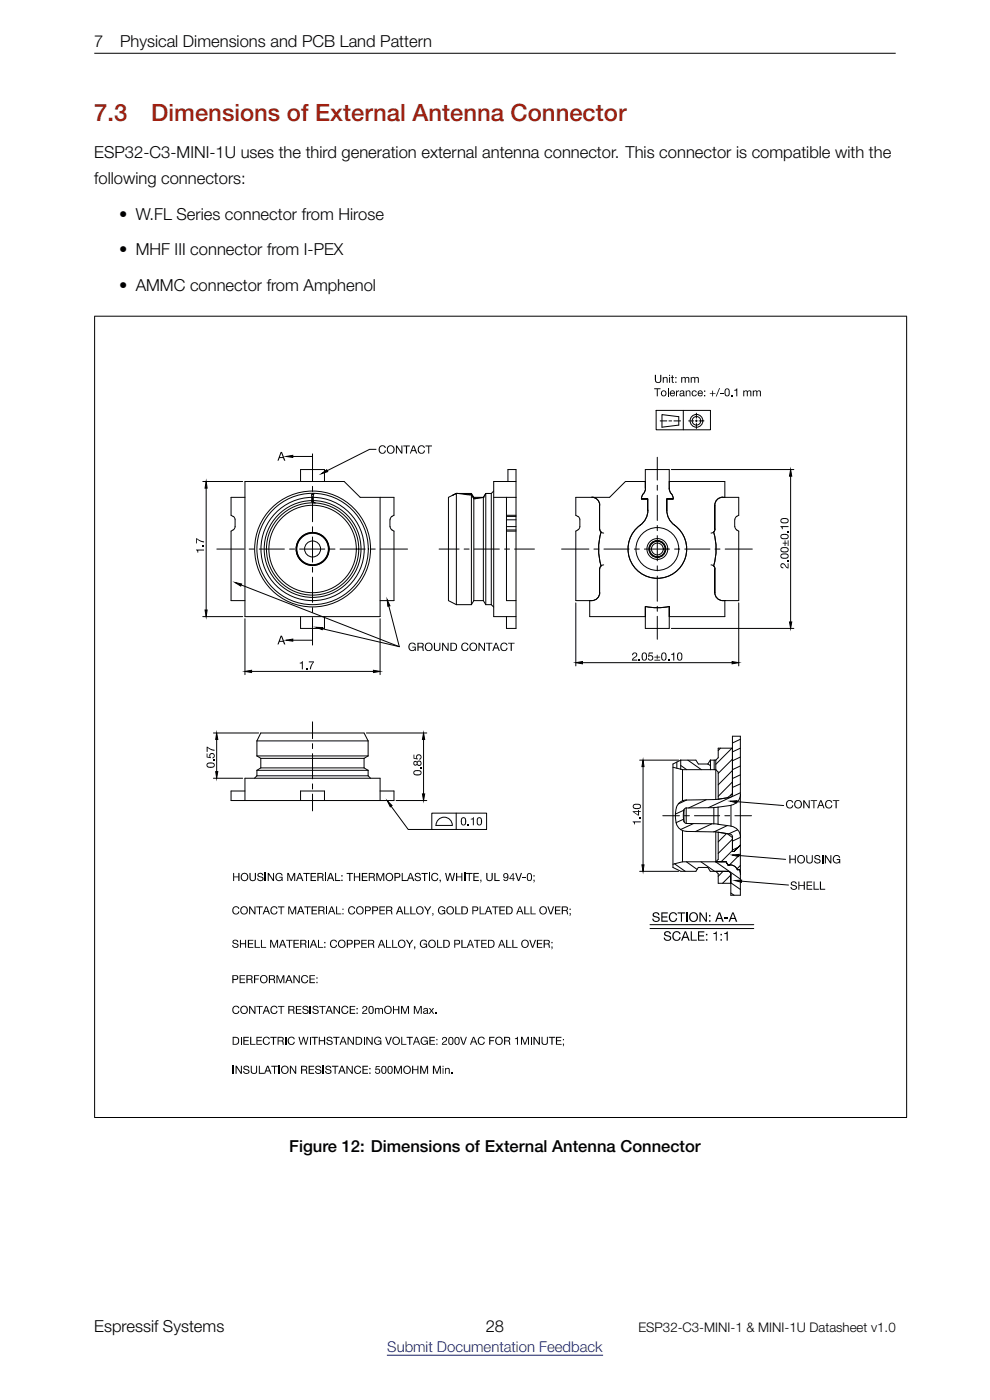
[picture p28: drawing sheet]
<svg xmlns="http://www.w3.org/2000/svg" width="210mm" height="297mm" viewBox="0 0 210 297" stroke-linecap="round" stroke-linejoin="round" font-family="sans-serif">
<defs><g id="words">
<g font-size="5.1" fill="#a02010">
<text x="20" y="25.8">7.3</text>
<text x="32.1" y="25.8">Dimensions of External Antenna Connector</text>
</g>
<g font-size="3.5">
<text x="20" y="9.9">7</text>
<text x="25.5" y="9.9">Physical Dimensions and PCB Land Pattern</text>
<text x="20" y="33.5">ESP32-C3-MINI-1U uses the third generation external antenna connector. This connector is compatible with the</text>
<text x="20" y="39">following connectors:</text>
<text x="25.3" y="46.6">• W.FL Series connector from Hirose</text>
<text x="25.3" y="54.2">• MHF III connector from I-PEX</text>
<text x="25.3" y="61.8">• AMMC connector from Amphenol</text>
<text x="61.3" y="244.5">Figure 12: Dimensions of External Antenna Connector</text>
<text x="20" y="282.5">Espressif Systems</text>
<text x="103" y="282.5">28</text>
</g>
<text font-size="3.2" fill="#1020a0" x="82.2" y="286.8">Submit Documentation Feedback</text>
<g font-size="2.8">
<text x="138.3" y="195.5">SECTION: A-A</text>
<text x="140.7" y="199.6">SCALE: 1:1</text>
<text x="135.4" y="282.5">ESP32-C3-MINI-1 &amp; MINI-1U Datasheet v1.0</text>
</g>
<g font-size="2.6">
<text x="58.9" y="97.7">A</text>
<text x="58.9" y="136.7">A</text>
</g>
<g font-size="2.4">
<text x="138.7" y="81.2">Unit: mm</text>
<text x="138.7" y="84.1">Tolerance: +/-0.1 mm</text>
<text x="80.2" y="96.2">CONTACT</text>
<text x="43.3" y="117.4" transform="rotate(-90 43.3 117.4)">1.7</text>
<text x="63.3" y="142">1.7</text>
<text x="86.5" y="138.1">GROUND CONTACT</text>
<text x="45.5" y="163" transform="rotate(-90 45.5 163)">0.57</text>
<text x="89.4" y="164.6" transform="rotate(-90 89.4 164.6)">0.85</text>
<text x="166.6" y="171.5">CONTACT</text>
<text x="97.6" y="175.1">0.10</text>
<text x="135.9" y="175.1" transform="rotate(-90 135.9 175.1)">1.40</text>
<text x="167.3" y="183.2">HOUSING</text>
<text x="49.3" y="186.9">HOUSING MATERIAL: THERMOPLASTIC, WHITE, UL 94V-0;</text>
<text x="167.6" y="188.8">SHELL</text>
<text x="49.2" y="194">CONTACT MATERIAL: COPPER ALLOY, GOLD PLATED ALL OVER;</text>
<text x="49.2" y="201.1">SHELL MATERIAL: COPPER ALLOY, GOLD PLATED ALL OVER;</text>
<text x="49.1" y="208.6">PERFORMANCE:</text>
<text x="49.2" y="215.1">CONTACT RESISTANCE: 20mOHM Max.</text>
<text x="49.2" y="221.6">DIELECTRIC WITHSTANDING VOLTAGE: 200V AC FOR 1MINUTE;</text>
<text x="49.2" y="227.8">INSULATION RESISTANCE: 500MOHM Min.</text>
</g>
</g></defs>
<path d="M20 11.3h170M20 67.1h172.4M20.1 67.1v170M192.3 67.1v170M20 237.1h172.4" fill="none" stroke="#000" stroke-width=".21"/>
<!-- layer: 1 -->
<g fill="#000" stroke="#000" stroke-width=".21">
<path d="M60.7 96.8l1.4-.2v.4zM43.7 102.1l.2 1.5h-.4zM68.2 100.5l1.1-.9 .2 .5zM167.7 99.6l.2 1.4h-.4zM43.5 129.4h.4l-.2 1.4zM49.9 123.6l1.3 .3-.1 .4zM60.7 135.8l1.4-.2v.4zM67 133.1h1.5l-.2 .5zM82.1 127.2l.6 1.3-.4 .1zM167.5 131.9h.4l-.2 1.4zM46 155.5l.2 1.4h-.4zM52 142.4l1.4-.2v.5z"/>
<path d="M79.2 142.2l1.4 .2-1.4 .3zM89.8 155.5l.3 1.4h-.5zM122.1 140.6l1.4-.3v.5zM155.3 140.3l1.4 .3-1.4 .2zM45.8 163.7h.4l-.2 1.4zM82.2 169.9l1 1-.4 .3zM89.6 168.4h.5l-.3 1.4zM136.4 161.3l.2 1.3h-.4zM154.9 170l1.4-.1v.4zM136.2 183.5h.4l-.2 1.3zM155.3 181.4l1.4-.2v.5zM155.9 186.8l1.4-.1v.5z"/>
</g>
<g fill="none" stroke="#000" stroke-width=".21">
<path d="M62.1 96.8h4.2M79.8 95.3h-1.4l-9 4.6M142.4 99.6h26M43 102.1h8.5M43.7 103.6v25.8M49.4 109.5l.4 .5 .1 1.7M49.9 111.7a1.09 1.09 0 0 1-.9 1v14.7h3M52 105.5h-3v3.8l.4 .3M63.8 102.1v-2.5h5v2.5M66.1 106.2a10.3 10.3 0 0 0-8.9 15.1 10.3 10.3 0 0 0 17.5 1.1 10.3 10.3 0 0 0-6.9-16.1l-1.3-.1M66.1 105.5a11 11 0 0 0-9.4 16.1 11 11 0 0 0 18.6 1.1 11 11 0 0 0-7.6-17.1l-1.2-.1M66.2 104.9l-.1 1.6 .4 .2"/>
<path d="M66.2 104.9h.1M66.3 104.7h.1M66.3 104.7l-.1 .2M66.5 104.9v1.6l.4 .2M66.7 104.7l-.2 .2M66.7 106.6v.1M80.6 105.5v25.3h-28.6v-28.7h21l3.4 3.4h7.2v3.8l-.5 .3M82.7 111.7a1.11 1.11 0 0 0 .9 1v14.7h-3M83.2 109.5l-.4 .5-.1 1.7M95.9 105.1l.9-.4-1.7 .8v21.9l1.7 .9M96.8 104.7h3.2M96.8 104.7h.2"/>
<path d="M96.8 104.7h.1M96.8 104.7v23.6M97.1 104.7l2.9 .3M97.4 104.7l1.6 .2M99 104.9h.7M99 104.9h.1M99.7 104.9h.3M100 104.7l.5 .8M100 104.7v.2M100 105v23.3M100 104.9v.1M100 105l.1 .1a.59 .59 0 0 0 .8 .6"/>
<path d="M100.1 104.9l.4 .8M100.5 105.5h2M100.5 105.5v.2M100.5 105.9v21.5M100.9 105.7h-.4M102.5 105.5h.1M102.5 105.5l-1.6 .2M102.5 105.5l-1.7 .3M102.5 105.5v21.9M103 104.7l-.5 .8M103 104.7h.1M103 104.7v23.6"/>
<path d="M103.1 104.7h.8M104.2 104.7h-1.1M104.2 104.7v23.6M104.7 105.5h4.8M104.7 104.2l-.5 .5M107.4 105.5v21.9h2.1M107.4 112.7h2.1M107.4 112.4h2.1M107.4 111.7h2.1M107.4 110.3h2.1M107.4 109.6h2.1M107.4 109.3h2.1"/>
<path d="M107.7 102.1v-2.5h1.8v5.9M109.5 105.5v27.8h-2.1v-2.5M109.5 102.1h-4.8v28.7h4.8M122.6 109.5l.3 .5 .1 1.7M123 111.7l-.4 .7M125.5 105.5a1.7 1.7 0 0 1 1.7 1.7M127.2 112.3v-5.1v5.1M128.1 113.1a.84 .84 0 0 1-.9-.9l.3 .7a12.6 12.6 0 0 0 0 7.2l-.3 .6a.84 .84 0 0 1 .9-.9M136.1 105.9h1.3h-1.3M136.9 103.6l-.1 .6-.6 1-.1 .6M137.4 108.3v-2.4v2.4M137.4 108.2a4.4 4.4 0 0 1-2.3 3.8 6.2 6.2 0 0 0 .4 9.2 6.2 6.2 0 0 0 9.1-1.2 6.2 6.2 0 0 0-2-9 3.9 3.9 0 0 1-1.2-2.8"/>
<path d="M141.4 105.9v2.4v-2.4M142 102.1h11.8v3.4M142.8 105.9h-1.4h1.4M142.8 105.8l-.1-.6-.7-1.3v-4.3h-5.1v4v-1.5h-4.2l-3.4 3.4h-7.2v3.8l.5 .3M150.8 119.8a.84 .84 0 0 1 .9 .9l-.3-.6M151.4 112.9a12.5 12.5 0 0 1 0 7.2M151.4 112.9l.3-.7a.84 .84 0 0 1-.9 .9M151.6 107.2v5.1v-5.1M153.3 105.5h3.4v3.8l-.4 .3M153.3 105.5a1.7 1.7 0 0 0-1.7 1.7M155.9 111.7a1.11 1.11 0 0 0 .8 1v14.7h-3.4h.5v3.4h-11.8v-2.1v4.6h-5.1v-4.6v2.1h-11.8v-3.4h.4h-3.4v-14.7l.5-.3M156.3 109.5l-.4 .5-.1 1.7"/>
<path d="M167.7 101v30.9M43 130.8h8.5M51.2 124.1l33.5 13.1M52 131.3v11.8M62.1 135.8h4.2M63.8 130.8v2.5h5v-2.5M68.4 133.4l16.3 3.8M80.6 131.3v11.8M82.5 128.5l2.2 8.7M96.8 128.3h3.2M100.5 127.4h2M100.5 127.4l-.5 .9"/>
<path d="M102.5 127.4l.5 .9M103 128.3h1.2M104.2 128.3l.5 .5M122.1 127.9v13.4M127.2 125.7v-5v5M127.2 125.7a1.7 1.7 0 0 1-1.7 1.7M136.9 128.7l2.2 .2 2.9-.2M142.4 133.3h26M151.6 120.7v5v-5M151.6 125.7a1.7 1.7 0 0 0 1.7 1.7M156.7 127.9v13.4M45.3 155.5h9.6"/>
<path d="M46 156.9v6.8M53.4 142.4h25.8M54.5 157.2v3.2M54.5 157.2l.8-1.7h21.9l.9 1.7M54.5 157.2h23.6M77.7 155.5h12.8M78.1 157.2v3.2M89.8 156.9v11.5M123.5 140.6h31.8M152.8 158.7l-.5 .5M155.3 158.7l-3.5 3.4M155.4 158.7h-3.1v2l-.5 .6"/>
<path d="M157 158.7l-1.6 .8M157 156.8l-1.6 .8M45.3 165.1h6.2M52 167.8h-3v2h34.6v-2h-3M52 169.8v-4.7h28.6v4.7M54.5 163.4v1.2M54.5 164.6l-.5 .5M54.5 160.4l.8 .5M54.5 164.6h23.6M54.5 163.4h23.6M54.5 160.4h23.6M55.3 160.9v2"/>
<path d="M55.3 162.9l-.8 .5M55.3 162.9h21.9M55.3 160.9h21.9M63.8 169.8v-2h5v2M77.2 160.9v2M77.2 162.9l.9 .5M78.1 163.4v1.2M78.1 160.4l-.9 .5M78.1 164.6l.5 .5M83 171l3.6 5h5M84 169.8h6.5M91.6 172.5h11.6v3.5h-11.6z"/>
<path d="M92.5 175.1a1.73 1.73 0 0 1 1.7-1.7 1.73 1.73 0 0 1 1.7 1.7h-3.4M96.8 172.5v3.5M135.7 161.3h8.2M136.4 162.6v20.9M142.7 162.8l1.7 .4M143.5 174.7a2.18 2.18 0 0 0 2 1.6M143.5 171.4l-.2 1.6 .2 1.7M143.6 161.7v1.3M144.4 161.3l-1.7 .8v21.9l1.7 .8h3.2l.5-.8h2.1l.5 .8h3.7h-2.6l.5 .6v2h2.7v-1.9v4.4h2v-33.7h-1.6v12.3a.6 .6 0 0 1-.6 .6M144.4 162.4l1.3 .9M144.4 161.3v1.9M144.4 161.3h3.2l.5 .8h2.1"/>
<path d="M144.4 163.2l.4 .1M144.8 163.3h7l.5 .5v5.8l2-.4 1.1-.8M144.8 163.3v6.6M144.8 176.2v6.6M145 173.8l-1.6 .7M145 171.9l-1.7 .8M145.1 171.8v2.5M145.1 174.3l.5 .4M145.1 171.8l-.1 1 .1 1.5M145.5 176.4l5.9 .1M145.5 169.7a2.18 2.18 0 0 0-2 1.7M145.6 171.4l5.8-.1v3.5l-5.8-.1"/>
<path d="M145.6 171.4v3.3M145.6 171.4l-.5 .4M145.6 169.7l-1.7 .8M145.9 161.3l2.9 2M147.1 174.7l-2.8 1.3M149.8 169.7l-3.7 1.7M150.2 162.1l.5 .3M150.7 161.3v2M151 174.8l-3.5 1.6M151.4 176.4l.7 .1M151.4 174.8h.9M151.5 161.3v2"/>
<path d="M151.8 161.3v8.3M151.8 161.3h-1.1l-.5 .8M151.8 176.5v6.3M152.1 176.5l2.7 .4M152.3 171.2l2.8-.3v4.3l-2.8-.3zM152.3 171.2l-.9 .1M154.1 176.8l-1.8 1.8M154.3 175.1l-2.8 1.4M154.8 169.2l-3.2 .4-6.1 .1M154.8 176.9a.61 .61 0 0 1 .6 .7v3v-2.9l-1.1-.8-2-.4v5.8l-.5 .5M155.1 175.3a2.35 2.35 0 0 1 2 2.3M155.4 161.1l-3.1 3"/>
<path d="M155.4 163.5l-3.1 3M155.4 165.9l-3.1 3M155.4 168.3l-.4 .4M155.4 178l-3.1 3M156.3 170.1l9.9 .8M156.5 176l-1.9 .9M156.6 179.7l-1.2 .6M157 179.3l-1.3 1.3 1.3-1.3M157 177.6l-1.6 .8M157 168.2l-6.7 3.1M157 166.3l-1.6 .8M157 164.4l-1.6 .8"/>
<path d="M157 162.5l-1.6 .8M157 160.6l-1.6 .8M157.1 168.5a2.35 2.35 0 0 1-2 2.3M135.7 184.8h8.2M137.9 196.2h22M137.9 197h22M143.1 183.2l2.3 1.6M144.8 182.8h9.2h-2.2M144.8 182.8l-2.1 .5M145.6 182.8l2.3 1.6M148.7 182.8l2.9 2M151.8 182.8l5.2 3.7"/>
<path d="M153.4 184.8l-1.1 1.1M154 182.8l.4 .7-.4-.7M154.4 184.8a.67 .67 0 0 1 .7 .7M154.4 183.5h.5h-.5M154.9 183.5a1.7 1.7 0 0 1 1.5 1M155 185.6l-1.7 1.8M155 187.3l2 1.4M155 189.4l.7 .5M155.4 180.4l-2.4 2.4M155.7 180.6h-.3h.3M156.4 184.5h.5h-.5M156.7 181.5l9.9 .8"/>
<path d="M156.9 184.5l.2 1M157 181.2l-2.3 2.3M157 183.6l-.7 .8M157.3 186.9l10 .9"/>
<circle cx="66.3" cy="116.5" r="12.3"/>
<circle cx="66.3" cy="116.5" r="11.8"/>
<circle cx="66.3" cy="116.5" r="9.8"/>
<circle cx="66.3" cy="116.5" r="9.3"/>
<circle cx="66.3" cy="116.5" r="3.5"/>
<circle cx="66.3" cy="116.5" r="3.4"/>
<circle cx="66.3" cy="116.5" r="3.3"/>
<circle cx="66.3" cy="116.5" r="1.7"/>
<circle cx="139.4" cy="116.5" r="4.5"/>
<circle cx="139.4" cy="116.5" r="2.21"/>
<circle cx="139.4" cy="116.5" r="1.8"/>
<circle cx="139.4" cy="116.5" r="1.73"/>
<circle cx="139.4" cy="116.5" r="1.63"/>
<circle cx="139.4" cy="116.5" r="1.25"/>
</g>
<g fill="#000">
<path d="M88.8 94.7l.4-.2h.4l.5 .2v.3h-.2l-.3-.3h-.5l-.3 .6 .1 .5 .4 .3 .4-.1 .2-.4h.3l-.3 .5-.7 .2-.4-.3-.2-.4zM90.3 94.5h1.3v.2h-.6v1.5h-.2v-1.5h-.5zM167 118.8h.3v.3h-.3zM167 112.7h.3v.2h-.3zM165.5 111.6h1.8v.2h-1.3v.5h-.1zM103 136.4h1.5v.1h-.6v1.6h-.3v-1.6h-.6zM106.3 136.6l.4-.3h.5l.3 .3 .1 .3h-.2l-.2-.4h-.5l-.4 .6 .2 .6 .3 .2 .5-.1 .1-.4h.3l-.2 .5-.8 .2-.4-.2-.2-.4zM107.8 136.4h1.3v.1h-.5v1.6h-.3v-1.6h-.5zM134.2 138.6l.3-.2 .6 .2v.6l-.8 .7h.9v.2h-1.2l.2-.4 .8-.7-.2-.4h-.3l-.2 .4h-.2zM135.5 139.9h.3v.2h-.3zM137.6 138.4h.9v.2h-.7l-.1 .5 .5-.1 .4 .3v.5l-.4 .3h-.4l-.4-.3v-.1h.2l.2 .2 .3 .1 .3-.3-.2-.5-.7 .1zM141.7 139.9h.3v.2h-.3z"/>
<path d="M165.6 119.7l.3-.2h.3l.9 .9v-.9h.2v1.1l-.4-.1-.6-.7-.3-.1-.2 .1-.1 .3 .5 .3v.2l-.4-.1-.3-.3zM142.4 138.7l.6-.3v1.7h-.2v-1.2h-.4zM175.2 170l.4-.3 .8 .2 .2 .4h-.3l-.3-.4h-.3l-.4 .5v.6l.3 .3h.4l.3-.5h.3l-.3 .6-.7 .1-.5-.3-.1-.8zM176.7 169.8h1.3v.1h-.5v1.6h-.3v-1.6h-.5zM173.9 187h.3v1.5h.8v.3h-1.1zM176.9 181.6l.4-.2h.4l.4 .3 .1 .3h-.2l-.3-.4-.6 .1-.2 .3v.4l.2 .5 .6 .1 .3-.2v-.4h-.5v-.2h.7v1h-.1l-.1-.3-.5 .3-.6-.2-.3-.7z"/>
<path d="M165.8 117.7l1.1-.1 .2 .3v.2l-.4 .2h-.7l-.3-.2zM165.7 117.5l-.2 .7 .3 .3h.9l.6-.3v-.5l-.3-.2-.9-.1z"/>
<path d="M165.8 116.4l.3-.1h.8l.2 .2v.3l-.3 .2h-.8l-.2-.2zM165.7 116.2l-.2 .6 .4 .3 .8 .1 .5-.3 .1-.5-.4-.3h-.9z"/>
<path d="M165.8 113.7l.2-.2h.8l.3 .1v.4l-.4 .2-.7-.1-.3-.2zM165.7 113.4l-.2 .6 .4 .4h.9l.5-.4v-.4l-.2-.2-1-.1z"/>
<path d="M165.8 110.3l.4-.2h.7l.2 .2v.3l-.4 .2h-.7l-.3-.3zM165.7 110l-.2 .7 .4 .3h.9l.5-.3v-.5l-.3-.2-.9-.1z"/>
<path d="M167.1 114.6v1.2h.2v-1.2zM166.4 114.6v.5h-.4v.2h.4v.5h.2v-.5h.4v-.2h-.4v-.5z"/>
<path d="M105.2 136.6l.3 .8h-.6zM105.1 136.4l-.7 1.7h.3l.2-.5h.7l.2 .5h.2l-.7-1.7z"/>
<path d="M136.4 138.7l.4-.1 .2 .3v.7l-.2 .4h-.3l-.2-.3zM136.3 138.5l-.2 .5v.7l.2 .4h.6l.3-.4v-1l-.3-.3z"/>
<path d="M138.8 140v.1h1.2v-.1zM138.8 139.3v.2h.5v.4h.2v-.4h.5v-.2h-.5v-.4h-.2v.4z"/>
<path d="M140.6 138.7l.3-.1 .2 .2 .1 .8-.3 .4-.3-.1-.1-.2zM140.5 138.5l-.3 .5 .1 .9 .3 .2h.5l.3-.4-.1-.9-.3-.4z"/>
<path d="M143.9 138.7l.4-.1 .2 .2v.8l-.2 .4-.3-.1-.2-.2zM143.8 138.5l-.2 .5v.8l.4 .3h.5l.2-.4v-.9l-.3-.4z"/>
<path d="M155.5 193.8l.3 .9h-.7zM155.3 193.6l-.8 1.9h.3l.3-.5h.8l.2 .5h.3l-.8-1.9z"/>
</g>
<!-- layer: 2 -->
<path d="M137.4 108.2a3.9 3.9 0 0 1-1.6 3.2M141.4 108.2a3.9 3.9 0 0 0 1.7 3.2" fill="none" stroke="#000" stroke-width=".21"/>
<!-- layer: 51 -->
<g fill="none" stroke="#000" stroke-width=".21">
<path d="M66.3 96.3v5.8M139.4 97v4.8M46 116.5h5.8M52.9 116.5h1M55 116.5h5.3M61.4 116.5h1.1M63.5 116.5h5.4M66.3 103.2v1.1M66.3 105.3v5.4M66.3 111.7v1.1M66.3 113.9v5.4M70 116.5h1.1"/>
<path d="M72.1 116.5h5.4M78.5 116.5h1.1M80.7 116.5h5.8M93.1 116.5h4.3M98.5 116.5h1M100.6 116.5h5.3M107 116.5h1.1M109.1 116.5h4.3M119.1 116.5h5.8M126 116.5h1M128.1 116.5h5.4M134.6 116.5h1"/>
<path d="M136.7 116.5h5.3M139.4 102.9v1.1M139.4 105.1v5.3M139.4 111.5v1.1M139.4 113.6v5.4M143.1 116.5h1.1M145.3 116.5h5.3M151.7 116.5h1M153.8 116.5h5.8M66.3 120.3v1.1M66.3 122.4v5.4M66.3 128.9v1.1"/>
<path d="M66.3 131v5.8M139.4 120v1.1M139.4 122.2v5.4M139.4 128.6v1.1M139.4 130.7v4.9M66.3 153.1v3.6M66.3 157.8v1M66.3 159.9v5.3M66.3 166.3v1.1M66.3 168.5v3.5M140.6 173.1h3.5M145.2 173.1h1"/>
<path d="M147.3 173.1h5.4M153.8 173.1h1M155.9 173.1h3.5"/>
</g>
<!-- layer: 66 -->
<g fill="#000">
<path d="M109.3 185.2h.2l.5 1.5 .5-1.5h.2l-.6 1.7h-.2zM110.8 186.1h.7v.2h-.7zM112.5 192.3h.2v1.5h.9v.2h-1.1zM113.9 199.4h1.1v.2h-.9v.5h.9v.2h-.9v.6h.9v.2h-1.1zM116.1 192.3h.2l.5 1.5 .5-1.5h.2l-.5 1.7h-.3zM117.7 192.3h1.2v.2h-.9v.5h.8v.2h-.8v.6h.9v.2h-1.2zM64 207.2l.4-.3h.5l.3 .2 .2 .3h-.3l-.2-.3-.4-.1-.4 .5v.5l.3 .4h.5l.2-.5h.3l-.3 .6-.6 .1-.5-.3-.1-.4zM65.6 206.9h1.2v.2h-.9v.5h.8v.2h-.8v.6h.9v.2h-1.2zM85.1 213.4h.3l.5 1.4 .6-1.4h.3v1.7h-.2v-1.4l-.6 1.4h-.2l-.5-1.4v1.4h-.2zM87.8 213.4h.3l.5 1.4 .6-1.4h.3v1.7h-.2v-1.4l-.6 1.4h-.2l-.5-1.4v1.4h-.2zM91 213.9h.2l.3 .4 .3-.4h.3l-.4 .5 .4 .7h-.2l-.4-.5-.3 .5h-.3l.5-.7zM92.3 214.8h.3v.3h-.3z"/>
<path d="M112.6 220h.2v1.6h-.2zM112.3 199.4h.2l.5 1.4 .5-1.4h.2l-.6 1.7h-.2zM113.2 220h.2l.9 1.3v-1.3h.2v1.6h-.2l-.9-1.3v1.3h-.2zM117.9 220h1.2v.2h-.9v.5h.8v.2h-.8v.6h.9v.1h-1.2zM91.8 226.1h.3l.6 1.4 .5-1.4h.3v1.7h-.2v-1.4l-.5 1.4h-.2l-.5-1.4v1.4h-.3zM94.4 226.6h.2v.2l.3-.3 .4 .2 .1 1.1h-.2v-1l-.2-.1-.4 .1v1h-.2zM95.7 227.5h.3v.3h-.3zM114.9 220h.2v1.3l.3 .2 .6-.2v-1.3h.2v1.3l-.3 .3-.6 .1-.3-.2zM116.4 220h1.4v.2h-.6v1.4h-.2v-1.4h-.6z"/>
<path d="M106.9 185.3l-.2 .3 .2 .6 .5 .1 .3-.2-.2 .6h-.4l-.1-.2h-.2v.2l.3 .2h.4l.3-.4v-.9l-.3-.4zM106.9 185.8a.35 .35 0 0 1 .7 0 .35 .35 0 0 1-.7 0z"/>
<path d="M108.8 185.5v.8h-.6zM108.8 185.2l-.7 1.3h.7v.4h.1v-.4h.3v-.2h-.3v-1.1z"/>
<path d="M112.1 185.5l.3-.1 .2 .2v.8l-.2 .3h-.2l-.2-.3zM111.9 185.3l-.1 .4v1l.3 .2h.5l.3-.5-.1-.9-.3-.3z"/>
<path d="M113.2 185.7v.2h.2v-.2zM113.2 186.6v.3h.1l-.1 .3 .2-.2v-.4z"/>
<path d="M114.8 192.6l.5-.2 .4 .3 .1 .5-.2 .5-.5 .1-.4-.2-.1-.7zM114.4 193.1a.85 .85 0 0 0 1.7 0 .85 .85 0 0 0-1.7 0z"/>
<path d="M115.3 199.4v1.7h.3v-.8l.7 .1 .1 .6 .3 .1-.1-.7-.3-.2 .3-.2v-.4l-.3-.2zM115.6 199.6h.7l.1 .4-.8 .2z"/>
<path d="M119.2 192.3v1.7h.2v-.8l.7 .1 .2 .7h.2l-.1-.7-.2-.1 .3-.3-.1-.4-.3-.2zM119.4 192.5h.7l.2 .4-.3 .2h-.6z"/>
<path d="M120.8 192.8v.2h.3v-.2zM120.8 193.7v.3h.1v.3l.2-.6z"/>
<path d="M67.1 207.3v.3h.3v-.3zM67.1 208.3v.3h.3v-.3z"/>
<path d="M89.9 213.9l-.1 .3 .3-.2 .4 .1a.24 .24 0 0 1-.1 .3 .24 .24 0 0 1-.3 0l-.4 .2 .2 .5h.5l.2-.2v.2h.3l-.2-1.1-.3-.2zM90 214.6l.6-.2v.3l-.3 .2a.24 .24 0 0 1-.3 0 .24 .24 0 0 1 0-.3z"/>
<path d="M110.9 199.8l.3-.3 .6 .2 .2 .6-.3 .6h-.6l-.2-.2zM110.6 200.2a.85 .85 0 0 0 1.7 0 .85 .85 0 0 0-1.7 0z"/>
<path d="M117 199.8v.3h.2v-.3zM117 200.8v.3h.1l-.1 .3 .2-.2v-.4z"/>
<path d="M93.9 226.1v.3h.2v-.3zM93.9 226.6v1.2h.2v-1.2z"/>
<path d="M119.4 220.4v.3h.2v-.3zM119.4 221.4v.2h.1v.4l.1-.2v-.4z"/>
</g>
<!-- layer: 0 -->
<g fill="none" stroke="#000" stroke-width=".21">
<path d="M140 89.3h1.4M140.4 88l3.6 .4v1.8l-3.6 .4zM141.9 89.3h.6M143 89.3h1.4M146.1 89.3h1M147.5 89.3h.4M147.7 87.6v1.1M147.7 89.1v.4M147.7 89.8v1.1M148.3 89.3h1"/>
<circle cx="147.7" cy="89.3" r="1.35"/>
<circle cx="147.7" cy="89.3" r=".91"/>
</g>
<!-- layer: 41 -->
<path d="M139.2 87.1h11.5v4.1h-11.5zM144.9 87.1v4.1" fill="none" stroke="#000" stroke-width=".21"/>
<path d="M82.1 287.5h45.8" fill="none" stroke="#1020a0" stroke-width=".21"/>
<use href="#words"/>
</svg>
